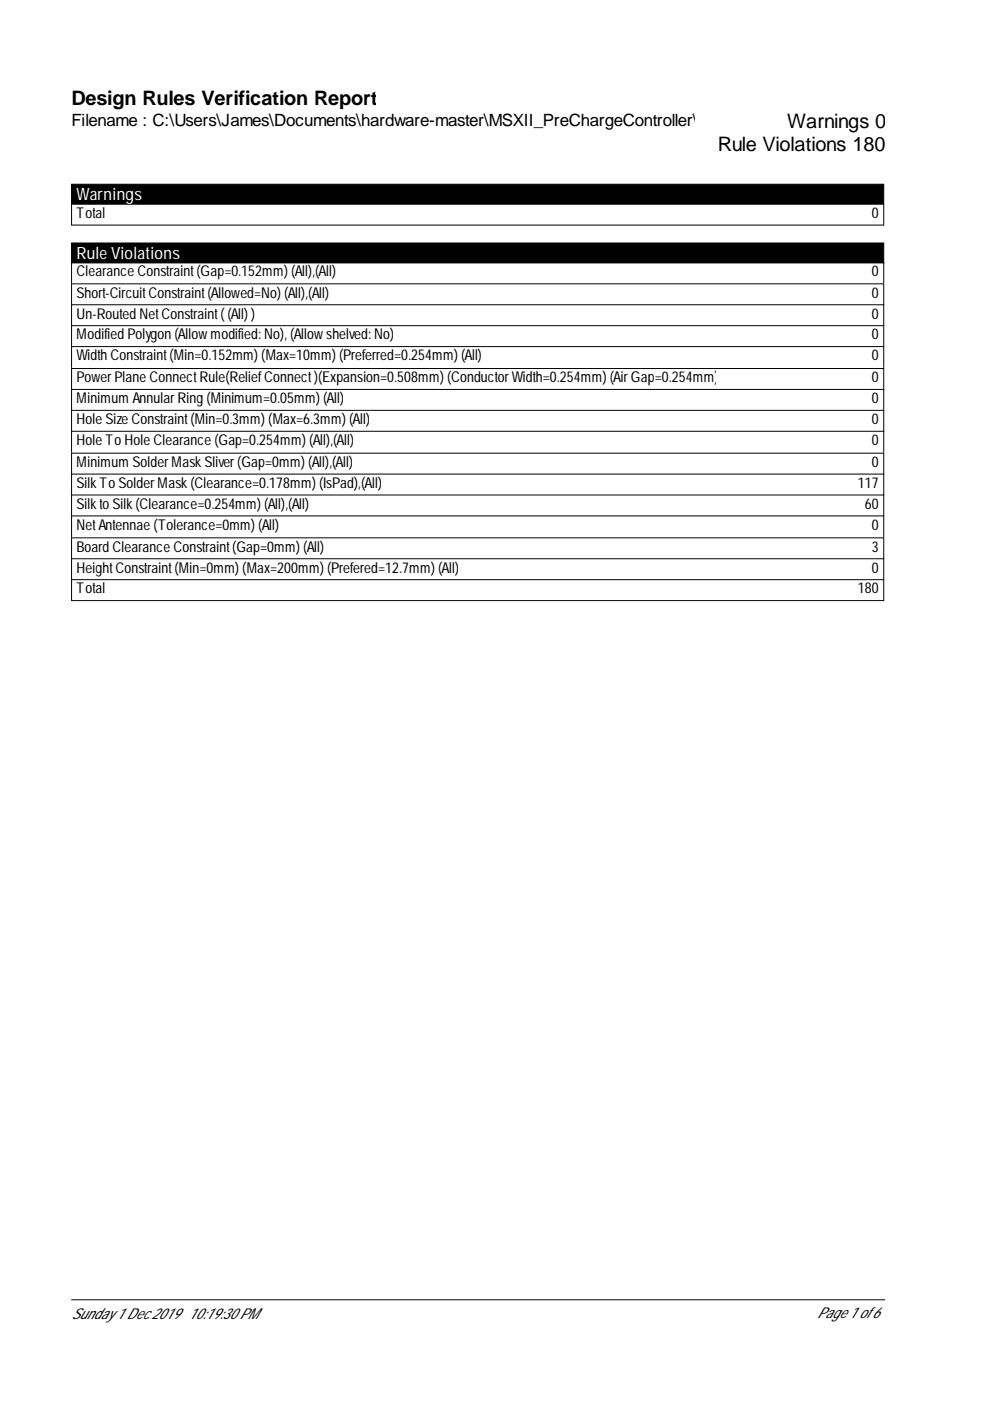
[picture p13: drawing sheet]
<svg xmlns="http://www.w3.org/2000/svg" width="210mm" height="297mm" viewBox="0 0 210 297" stroke-linecap="round" stroke-linejoin="round" font-family="sans-serif">
<defs><g id="words">
<g font-size="4.2">
<text x="15.2" y="22.2">Design Rules Verification Report</text>
<text x="166.9" y="27">Warnings 0</text>
<text x="152.2" y="32.1">Rule Violations 180</text>
</g>
<text font-size="3.6" x="15.2" y="26.7">Filename : C:\Users\James\Documents\hardware-master\MSXII_PreChargeController\</text>
<g font-size="3.6" fill="#fff">
<text x="16.2" y="42.4">Warnings</text>
<text x="16.2" y="54.9">Rule Violations</text>
</g>
<g font-size="3.2">
<text x="16.2" y="46.2">Total</text>
<text x="184.8" y="46.2">0</text>
<text x="16.2" y="58.5">Clearance Constraint(Gap=0.152mm) (All),(All)</text>
<text x="184.8" y="58.5">0</text>
<text x="16.2" y="63.1">Short-CircuitConstraint(Allowed=No) (All),(All)</text>
<text x="184.8" y="63.1">0</text>
<text x="16.2" y="67.5">Un-Routed NetConstraint( (All) )</text>
<text x="16.2" y="72">Modified Polygon (Allow modified: No), (Allow shelved: No)</text>
<text x="184.8" y="67.5">0</text>
<text x="184.8" y="72">0</text>
<text x="16.2" y="76.4">Width Constraint(Min=0.152mm) (Max=10mm) (Preferred=0.254mm) (All)</text>
<text x="184.8" y="76.4">0</text>
<text x="16.2" y="81.1">Power Plane ConnectRule(ReliefConnect)(Expansion=0.508mm) (Conductor Width=0.254mm) (Air Gap=0.254mm)</text>
<text x="184.8" y="81.1">0</text>
<text x="16.2" y="85.5">Minimum Annular Ring (Minimum=0.05mm) (All)</text>
<text x="16.2" y="89.9">Hole Size Constraint(Min=0.3mm) (Max=6.3mm) (All)</text>
<text x="184.8" y="85.5">0</text>
<text x="184.8" y="89.9">0</text>
<text x="16.2" y="94.4">Hole To Hole Clearance (Gap=0.254mm) (All),(All)</text>
<text x="184.8" y="94.4">0</text>
<text x="16.2" y="99">Minimum Solder Mask Sliver (Gap=0mm) (All),(All)</text>
<text x="184.8" y="99">0</text>
<text x="16.2" y="103.4">Silk To Solder Mask (Clearance=0.178mm) (IsPad),(All)</text>
<text x="16.2" y="107.9">Silk to Silk (Clearance=0.254mm) (All),(All)</text>
<text x="181.9" y="103.4">117</text>
<text x="183.4" y="107.9">60</text>
<text x="16.2" y="112.3">NetAntennae (Tolerance=0mm) (All)</text>
<text x="184.8" y="112.3">0</text>
<text x="16.2" y="117">Board Clearance Constraint(Gap=0mm) (All)</text>
<text x="184.8" y="117">3</text>
<text x="16.2" y="121.4">HeightConstraint(Min=0mm) (Max=200mm) (Prefered=12.7mm) (All)</text>
<text x="16.2" y="125.8">Total</text>
<text x="181.9" y="125.8">180</text>
<text x="184.8" y="121.4">0</text>
<text x="15.2" y="279.7">Sunday 1 Dec 2019</text>
<text x="39.9" y="279.7">10:19:30 PM</text>
<text x="173.3" y="279.5">Page 1 of6</text>
</g>
</g></defs>
<path d="M15.2 39.1h172.2v4.2h-172.2zM15.2 51.5h172.2v4.2h-172.2z" fill="#000" stroke="#000" stroke-width=".21"/>
<g fill="none" stroke="#000" stroke-width=".21">
<path d="M15.2 43.3v4.4h172.2v-4.4M15.2 55.5v4.5M187.4 55.5v4.5M15.2 77.9v-17.7h172.2v17.7M15.2 64.6h172.2M15.2 69.1h172.2M15.2 73.5h172.2M15.2 95.9v-17.8h172.2v17.8M15.2 82.6h172.2M15.2 87h172.2M15.2 91.4h172.2M15.2 113.8v-17.7h172.2v17.7"/>
<path d="M15.2 114h172.2v13.3h-172.2zM15.2 100.5h172.2M15.2 105h172.2M15.2 109.4h172.2M15.2 118.5h172.2M15.2 122.9h172.2M15.2 275.6h172.4"/>
</g>
<use href="#words"/>
</svg>
